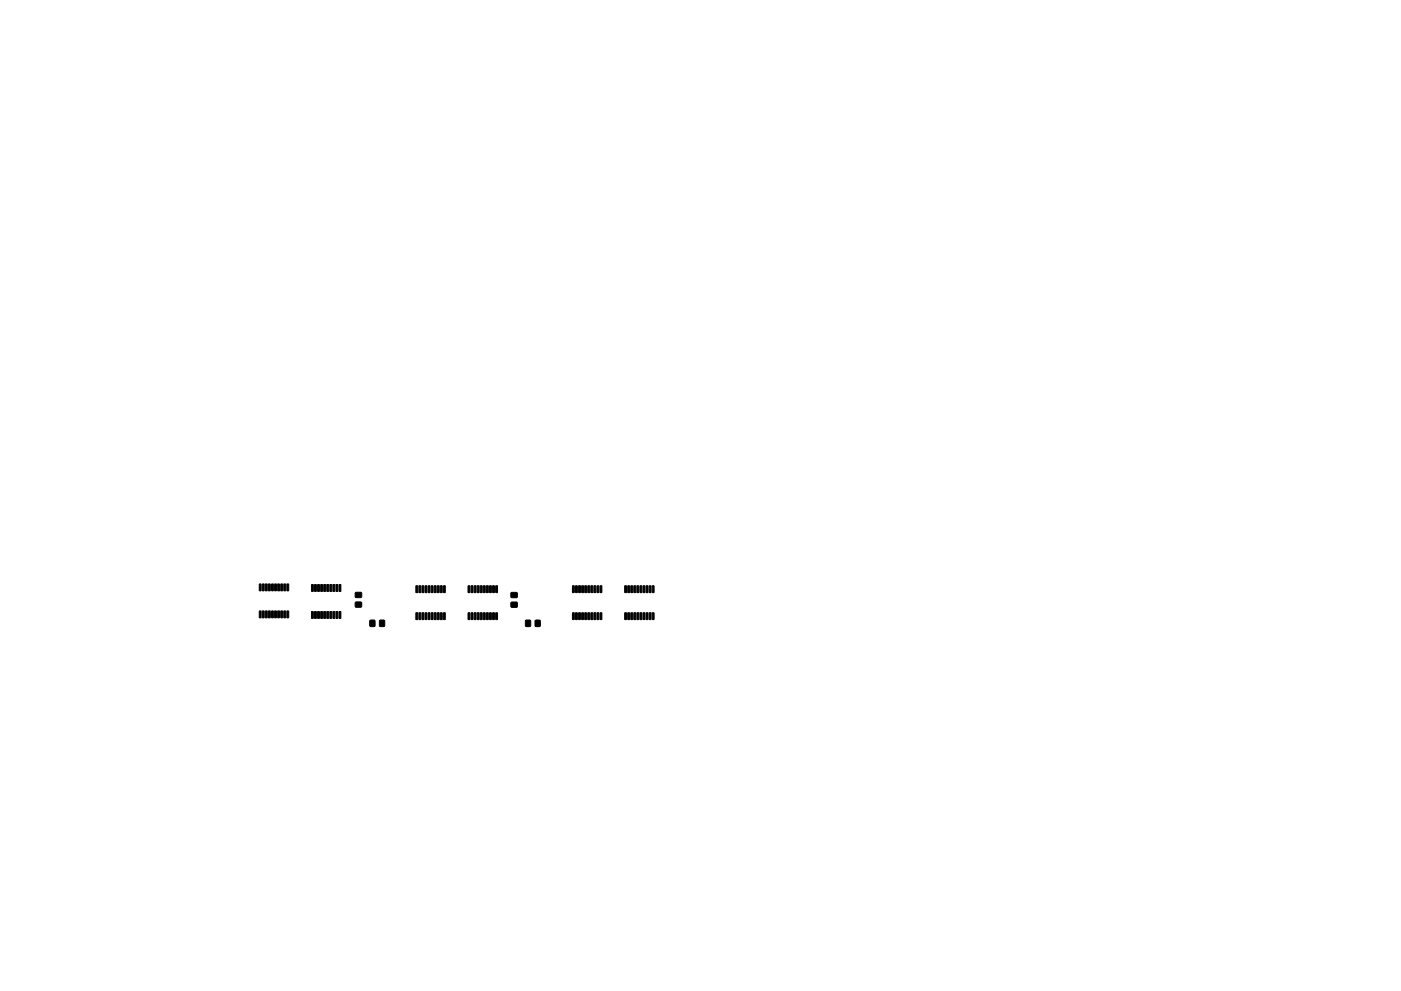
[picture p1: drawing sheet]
<svg xmlns="http://www.w3.org/2000/svg" width="297mm" height="210mm" viewBox="0 0 297 210" stroke-linecap="round" stroke-linejoin="round" font-family="sans-serif">
<g fill="#000" stroke="#000" stroke-width=".21">
<path d="M55 129.6l.4 .1-.1 1.4-.3-.1zM55 123.9l.4 .1-.1 1.4-.3-.1zM55.6 129.6l.4 .1-.1 1.4-.3-.1zM55.6 123.9l.4 .1-.1 1.4-.3-.1zM56.3 129.6l.4 .1-.1 1.4-.3-.1zM56.3 123.9l.4 .1-.1 1.4-.3-.1zM56.9 129.6l.4 .1-.1 1.4-.3-.1zM56.9 123.9l.4 .1-.1 1.4-.3-.1zM57.6 129.6l.4 .1-.1 1.4-.3-.1zM57.6 123.9l.4 .1-.1 1.4-.3-.1zM58.2 129.6l.4 .1-.1 1.4-.3-.1zM58.2 123.9l.4 .1-.1 1.4-.3-.1z"/>
<path d="M58.9 129.6l.4 .1-.1 1.4-.3-.1zM58.9 123.9l.4 .1-.1 1.4-.3-.1zM59.5 129.6l.4 .1-.1 1.4-.3-.1zM59.5 123.9l.4 .1-.1 1.4-.3-.1zM60.2 129.6l.4 .1-.1 1.4-.3-.1zM60.2 123.9l.4 .1-.1 1.4-.3-.1zM60.8 129.6l.4 .1-.1 1.4-.3-.1zM60.8 123.9l.4 .1-.1 1.4-.3-.1zM66.1 129.8h.3v1.4l-.4-.1zM66.1 124l.3 .1v1.4l-.4-.1zM66.7 129.8h.4l-.1 1.4-.3-.1zM66.7 124l.4 .1-.1 1.4-.3-.1z"/>
<path d="M67.4 129.8h.3v1.4l-.4-.1zM67.4 124l.3 .1v1.4l-.4-.1zM68 129.8h.4l-.1 1.4-.3-.1zM68 124l.4 .1-.1 1.4-.3-.1zM68.7 129.8h.3v1.4l-.4-.1zM68.7 124l.3 .1v1.4l-.4-.1zM69.3 129.8h.4l-.1 1.4-.3-.1zM69.3 124l.4 .1-.1 1.4-.3-.1zM70 129.8h.3v1.4l-.4-.1zM70 124l.3 .1v1.4l-.4-.1zM70.6 129.8h.4l-.1 1.4-.3-.1zM70.6 124l.4 .1-.1 1.4-.3-.1z"/>
<path d="M71.3 129.8h.3v1.4l-.4-.1zM71.3 124l.3 .1v1.4l-.4-.1zM71.9 129.8h.4l-.1 1.4-.3-.1zM71.9 124l.4 .1-.1 1.4-.3-.1zM75.4 127.8h1.2v1h-1.2zM75.4 125.7h1.2v1h-1.2zM78.4 131.6h1.1l-.1 1.3h-1zM80.5 131.6h1v1.3h-1zM88.2 130l.4 .1-.1 1.4-.3-.1zM88.2 124.3h.4l-.1 1.4h-.3zM88.8 130l.4 .1-.1 1.4-.3-.1zM88.8 124.3h.4l-.1 1.4h-.3z"/>
<path d="M89.5 130l.4 .1-.1 1.4-.3-.1zM89.5 124.3h.4l-.1 1.4h-.3zM90.1 130l.4 .1-.1 1.4-.3-.1zM90.1 124.3h.4l-.1 1.4h-.3zM90.8 130l.4 .1-.1 1.4-.3-.1zM90.8 124.3h.4l-.1 1.4h-.3zM91.4 130l.4 .1-.1 1.4-.3-.1zM91.4 124.3h.4l-.1 1.4h-.3zM92.1 130l.4 .1-.1 1.4-.3-.1zM92.1 124.3h.4l-.1 1.4h-.3zM92.7 130l.4 .1-.1 1.4-.3-.1zM92.7 124.3h.4l-.1 1.4h-.3z"/>
<path d="M93.4 130l.4 .1-.1 1.4-.3-.1zM93.4 124.3h.4l-.1 1.4h-.3zM94 130l.4 .1-.1 1.4-.3-.1zM94 124.3h.4l-.1 1.4h-.3zM99.3 130l.3 .1v1.4l-.4-.1zM99.3 124.3h.3v1.4h-.4zM99.9 130l.4 .1-.1 1.4-.3-.1zM99.9 124.3h.4l-.1 1.4h-.3zM100.6 130l.3 .1v1.4l-.4-.1zM100.6 124.3h.3v1.4h-.4zM101.2 130l.4 .1-.1 1.4-.3-.1zM101.2 124.3h.4l-.1 1.4h-.3z"/>
<path d="M101.9 130l.3 .1v1.4l-.4-.1zM101.9 124.3h.3v1.4h-.4zM102.5 130l.4 .1-.1 1.4-.3-.1zM102.5 124.3h.4l-.1 1.4h-.3zM103.2 130l.3 .1v1.4l-.4-.1zM103.2 124.3h.3v1.4h-.4zM103.8 130l.4 .1-.1 1.4-.3-.1zM103.8 124.3h.4l-.1 1.4h-.3zM104.5 130l.3 .1v1.4l-.4-.1zM104.5 124.3h.3v1.4h-.4zM105.1 130l.4 .1-.1 1.4-.3-.1zM105.1 124.3h.4l-.1 1.4h-.3z"/>
<path d="M108.4 127.8h1.2v1h-1.2zM108.4 125.7h1.2v1l-1.2 .1zM111.4 131.6h1.1l-.1 1.3h-1zM113.5 131.6h1v1.3h-1zM121.4 130l.4 .1-.1 1.4-.3-.1zM121.4 124.3h.4l-.1 1.4h-.3zM122 130l.4 .1-.1 1.4-.3-.1zM122 124.3h.4l-.1 1.4h-.3zM122.7 130l.4 .1-.1 1.4-.3-.1zM122.7 124.3h.4l-.1 1.4h-.3zM123.3 130l.4 .1-.1 1.4-.3-.1zM123.3 124.3h.4l-.1 1.4h-.3z"/>
<path d="M124 130l.4 .1-.1 1.4-.3-.1zM124 124.3h.4l-.1 1.4h-.3zM124.6 130l.4 .1-.1 1.4-.3-.1zM124.6 124.3h.4l-.1 1.4h-.3zM125.3 130l.4 .1-.1 1.4-.3-.1zM125.3 124.3h.4l-.1 1.4h-.3zM125.9 130l.4 .1-.1 1.4-.3-.1zM125.9 124.3h.4l-.1 1.4h-.3zM126.6 130l.4 .1-.1 1.4-.3-.1zM126.6 124.3h.4l-.1 1.4h-.3zM127.2 130l.4 .1-.1 1.4-.3-.1zM127.2 124.3h.4l-.1 1.4h-.3z"/>
<path d="M132.5 130l.3 .1v1.4l-.4-.1zM132.5 124.3h.3v1.4h-.4zM133.1 130l.4 .1-.1 1.4-.3-.1zM133.1 124.3h.4l-.1 1.4h-.3zM133.8 130l.3 .1v1.4l-.4-.1zM133.8 124.3h.3v1.4h-.4zM134.4 130l.4 .1-.1 1.4-.3-.1zM134.4 124.3h.4l-.1 1.4h-.3zM135.1 130l.3 .1v1.4l-.4-.1zM135.1 124.3h.3v1.4h-.4zM135.7 130l.4 .1-.1 1.4-.3-.1zM135.7 124.3h.4l-.1 1.4h-.3z"/>
<path d="M136.4 130l.3 .1v1.4l-.4-.1zM136.4 124.3h.3v1.4h-.4zM137 130l.4 .1-.1 1.4-.3-.1zM137 124.3h.4l-.1 1.4h-.3zM137.7 130l.3 .1v1.4l-.4-.1zM137.7 124.3h.3v1.4h-.4zM138.3 130l.4 .1-.1 1.4-.3-.1zM138.3 124.3h.4l-.1 1.4h-.3z"/>
</g>
</svg>
